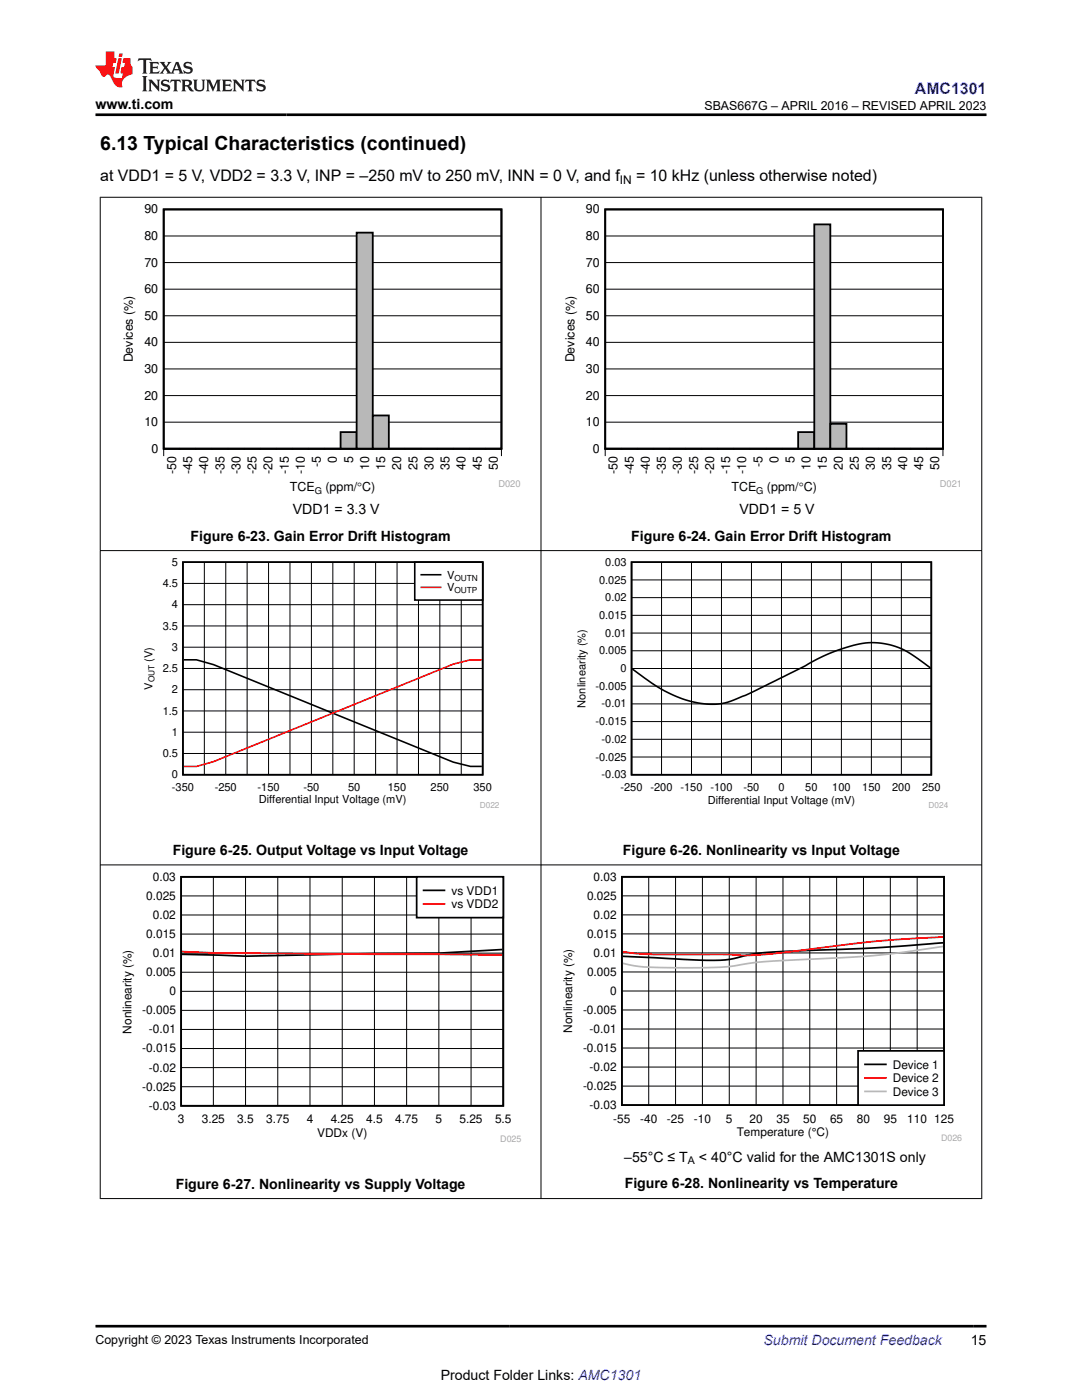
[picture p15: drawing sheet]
<svg xmlns="http://www.w3.org/2000/svg" width="216mm" height="279mm" viewBox="0 0 216 279" stroke-linecap="round" stroke-linejoin="round" font-family="sans-serif">
<defs><g id="words">
<text font-size="3.9" x="20" y="29.9">6.13 Typical Characteristics (continued)</text>
<text font-size="3.2" fill="#00f" x="182.6" y="18.7">AMC1301</text>
<g font-size="3.2">
<text x="20" y="36.1">at VDD1 = 5 V, VDD2 = 3.3 V, INP = –250 mV to 250 mV, INN = 0 V, and f</text>
<text x="126.9" y="36.1">= 10 kHz (unless otherwise noted)</text>
</g>
<g font-size="2.8">
<text x="19" y="21.8">www.ti.com</text>
<text x="38" y="107.9">Figure 6-23. Gain Error Drift Histogram</text>
<text x="58.4" y="102.7">VDD1 = 3.3 V</text>
<text x="126" y="107.9">Figure 6-24. Gain Error Drift Histogram</text>
<text x="147.6" y="102.7">VDD1 = 5 V</text>
<text x="34.5" y="170.6">Figure 6-25. Output Voltage vs Input Voltage</text>
<text x="124.3" y="170.6">Figure 6-26. Nonlinearity vs Input Voltage</text>
<text x="124.6" y="231.8">–55°C ≤ T</text>
<text x="139.5" y="231.8">&lt; 40°C valid for the AMC1301S only</text>
<text x="35.1" y="237.2">Figure 6-27. Nonlinearity vs Supply Voltage</text>
<text x="124.7" y="237">Figure 6-28. Nonlinearity vs Temperature</text>
<text x="193.7" y="268.5">15</text>
<text x="87.9" y="275.3">Product Folder Links: AMC1301</text>
</g>
<text font-size="2.8" fill="#00f" x="152.4" y="268.5">Submit Document Feedback</text>
<g font-size="2.5">
<text x="140.6" y="21.9">SBAS667G – APRIL 2016 – REVISED APRIL 2023</text>
<text x="28.8" y="47.9">80</text>
<text x="28.8" y="42.6">90</text>
<text x="116.9" y="47.9">80</text>
<text x="116.9" y="42.6">90</text>
<text x="28.8" y="53.2">70</text>
<text x="116.9" y="53.2">70</text>
<text x="28.8" y="58.5">60</text>
<text x="116.9" y="58.5">60</text>
<text x="28.8" y="63.8">50</text>
<text x="116.9" y="63.8">50</text>
<text x="28.8" y="69.1">40</text>
<text x="116.9" y="69.1">40</text>
<text x="26.5" y="72.3" transform="rotate(-90 26.5 72.3)">Devices (%)</text>
<text x="28.8" y="74.4">30</text>
<text x="114.6" y="72.3" transform="rotate(-90 114.6 72.3)">Devices (%)</text>
<text x="116.9" y="74.4">30</text>
<text x="28.8" y="79.8">20</text>
<text x="116.9" y="79.8">20</text>
<text x="28.8" y="85.1">10</text>
<text x="116.9" y="85.1">10</text>
<text x="30.2" y="90.4">0</text>
<text x="35.1" y="94.5" transform="rotate(-90 35.1 94.5)">-50</text>
<text x="38.4" y="94.5" transform="rotate(-90 38.4 94.5)">-45</text>
<text x="41.6" y="94.5" transform="rotate(-90 41.6 94.5)">-40</text>
<text x="44.8" y="94.5" transform="rotate(-90 44.8 94.5)">-35</text>
<text x="48" y="94.5" transform="rotate(-90 48 94.5)">-30</text>
<text x="51.2" y="94.5" transform="rotate(-90 51.2 94.5)">-25</text>
<text x="54.4" y="94.5" transform="rotate(-90 54.4 94.5)">-20</text>
<text x="57.6" y="94.5" transform="rotate(-90 57.6 94.5)">-15</text>
<text x="60.8" y="94.5" transform="rotate(-90 60.8 94.5)">-10</text>
<text x="64" y="93.2" transform="rotate(-90 64 93.2)">-5</text>
<text x="67.2" y="92.3" transform="rotate(-90 67.2 92.3)">0</text>
<text x="70.4" y="92.3" transform="rotate(-90 70.4 92.3)">5</text>
<text x="73.7" y="93.7" transform="rotate(-90 73.7 93.7)">10</text>
<text x="76.9" y="93.7" transform="rotate(-90 76.9 93.7)">15</text>
<text x="80.1" y="93.7" transform="rotate(-90 80.1 93.7)">20</text>
<text x="83.3" y="93.7" transform="rotate(-90 83.3 93.7)">25</text>
<text x="86.5" y="93.7" transform="rotate(-90 86.5 93.7)">30</text>
<text x="89.7" y="93.7" transform="rotate(-90 89.7 93.7)">35</text>
<text x="92.9" y="93.7" transform="rotate(-90 92.9 93.7)">40</text>
<text x="96.1" y="93.7" transform="rotate(-90 96.1 93.7)">45</text>
<text x="99.3" y="93.7" transform="rotate(-90 99.3 93.7)">50</text>
<text x="118.3" y="90.4">0</text>
<text x="123.2" y="94.5" transform="rotate(-90 123.2 94.5)">-50</text>
<text x="126.4" y="94.5" transform="rotate(-90 126.4 94.5)">-45</text>
<text x="129.7" y="94.5" transform="rotate(-90 129.7 94.5)">-40</text>
<text x="132.9" y="94.5" transform="rotate(-90 132.9 94.5)">-35</text>
<text x="136.1" y="94.5" transform="rotate(-90 136.1 94.5)">-30</text>
<text x="139.3" y="94.5" transform="rotate(-90 139.3 94.5)">-25</text>
<text x="142.5" y="94.5" transform="rotate(-90 142.5 94.5)">-20</text>
<text x="145.7" y="94.5" transform="rotate(-90 145.7 94.5)">-15</text>
<text x="148.9" y="94.5" transform="rotate(-90 148.9 94.5)">-10</text>
<text x="152.1" y="93.2" transform="rotate(-90 152.1 93.2)">-5</text>
<text x="155.3" y="92.3" transform="rotate(-90 155.3 92.3)">0</text>
<text x="158.5" y="92.3" transform="rotate(-90 158.5 92.3)">5</text>
<text x="161.8" y="93.7" transform="rotate(-90 161.8 93.7)">10</text>
<text x="165" y="93.7" transform="rotate(-90 165 93.7)">15</text>
<text x="168.2" y="93.7" transform="rotate(-90 168.2 93.7)">20</text>
<text x="171.4" y="93.7" transform="rotate(-90 171.4 93.7)">25</text>
<text x="174.6" y="93.7" transform="rotate(-90 174.6 93.7)">30</text>
<text x="177.8" y="93.7" transform="rotate(-90 177.8 93.7)">35</text>
<text x="181" y="93.7" transform="rotate(-90 181 93.7)">40</text>
<text x="184.2" y="93.7" transform="rotate(-90 184.2 93.7)">45</text>
<text x="187.4" y="93.7" transform="rotate(-90 187.4 93.7)">50</text>
<text x="57.9" y="98.1">TCE</text>
<text x="64.9" y="98.1">(ppm/qC)</text>
<text x="146" y="98.1">TCE</text>
<text x="153" y="98.1">(ppm/qC)</text>
<text x="19" y="268.2">Copyright © 2023 Texas Instruments Incorporated</text>
</g>
<g font-size="2.4">
<text x="123.7" y="36.7">IN</text>
<text x="29.2" y="179.6">0.025</text>
<text x="30.5" y="175.8">0.03</text>
<text x="90.1" y="178.5">vs VDD1</text>
<text x="117.1" y="179.6">0.025</text>
<text x="118.5" y="175.8">0.03</text>
<text x="30.5" y="183.4">0.02</text>
<text x="90.1" y="181.2">vs VDD2</text>
<text x="118.5" y="183.4">0.02</text>
<text x="29.2" y="187.2">0.015</text>
<text x="30.5" y="191">0.01</text>
<text x="117.1" y="187.2">0.015</text>
<text x="118.5" y="191">0.01</text>
<text x="29.2" y="194.8">0.005</text>
<text x="117.1" y="194.8">0.005</text>
<text x="28.4" y="202.4">-0.005</text>
<text x="33.8" y="198.6">0</text>
<text x="116.3" y="202.3">-0.005</text>
<text x="121.7" y="198.6">0</text>
<text x="26.2" y="206.3" transform="rotate(-90 26.2 206.3)">Nonlinearity (%)</text>
<text x="29.7" y="206.2">-0.01</text>
<text x="114.2" y="206.2" transform="rotate(-90 114.2 206.2)">Nonlinearity (%)</text>
<text x="116.3" y="209.9">-0.015</text>
<text x="117.7" y="206.1">-0.01</text>
<text x="28.4" y="210">-0.015</text>
<text x="29.7" y="213.8">-0.02</text>
<text x="117.7" y="213.7">-0.02</text>
<text x="178.2" y="213.3">Device 1</text>
<text x="178.2" y="215.9">Device 2</text>
<text x="28.4" y="217.7">-0.025</text>
<text x="29.7" y="221.5">-0.03</text>
<text x="116.3" y="217.5">-0.025</text>
<text x="117.7" y="221.3">-0.03</text>
<text x="178.2" y="218.6">Device 3</text>
<text x="35.5" y="224.2">3</text>
<text x="40.3" y="224.2">3.25</text>
<text x="47.4" y="224.2">3.5</text>
<text x="53.1" y="224.2">3.75</text>
<text x="61.2" y="224.2">4</text>
<text x="63.3" y="226.9">VDDx (V)</text>
<text x="66" y="224.2">4.25</text>
<text x="73.1" y="224.2">4.5</text>
<text x="78.8" y="224.2">4.75</text>
<text x="86.9" y="224.2">5</text>
<text x="91.7" y="224.2">5.25</text>
<text x="98.8" y="224.2">5.5</text>
<text x="122.4" y="224">-55</text>
<text x="127.7" y="224">-40</text>
<text x="133.1" y="224">-25</text>
<text x="138.5" y="224">-10</text>
<text x="144.9" y="224">5</text>
<text x="147" y="226.7">Temperature (°C)</text>
<text x="149.6" y="224">20</text>
<text x="154.9" y="224">35</text>
<text x="160.3" y="224">50</text>
<text x="165.6" y="224">65</text>
<text x="171" y="224">80</text>
<text x="176.3" y="224">95</text>
<text x="181" y="224">110 125</text>
</g>
<g font-size="2.2">
<text x="34.3" y="112.9">5</text>
<text x="120.8" y="112.9">0.03</text>
<text x="32.5" y="117.2">4.5</text>
<text x="89.2" y="115.5">V</text>
<text x="89.2" y="118">V</text>
<text x="119.6" y="116.5">0.025</text>
<text x="120.8" y="120">0.02</text>
<text x="32.5" y="125.6">3.5</text>
<text x="34.3" y="121.4">4</text>
<text x="119.6" y="123.5">0.015</text>
<text x="34.3" y="129.9">3</text>
<text x="119.6" y="130.6">0.005</text>
<text x="120.8" y="127.1">0.01</text>
<text x="30.4" y="137.6" transform="rotate(-90 30.4 137.6)">V</text>
<text x="30.4" y="132.1" transform="rotate(-90 30.4 132.1)">(V)</text>
<text x="32.5" y="134.1">2.5</text>
<text x="118.8" y="137.7">-0.005</text>
<text x="123.8" y="134.1">0</text>
<text x="32.5" y="142.6">1.5</text>
<text x="34.3" y="138.4">2</text>
<text x="116.8" y="141.2" transform="rotate(-90 116.8 141.2)">Nonlinearity (%)</text>
<text x="120" y="141.2">-0.01</text>
<text x="34.3" y="146.8">1</text>
<text x="118.8" y="144.7">-0.015</text>
<text x="120" y="148.3">-0.02</text>
<text x="32.5" y="151.1">0.5</text>
<text x="34.3" y="155.3">0</text>
<text x="118.8" y="151.8">-0.025</text>
<text x="120" y="155.3">-0.03</text>
<text x="34.3" y="157.8">-350</text>
<text x="42.8" y="157.8">-250</text>
<text x="51.4" y="157.8">-150</text>
<text x="51.6" y="160.4">Differential Input Voltage (mV)</text>
<text x="60.5" y="157.8">-50</text>
<text x="69.5" y="157.8">50</text>
<text x="77.4" y="157.8">150</text>
<text x="85.9" y="157.8">250</text>
<text x="94.5" y="157.8">350</text>
<text x="123.8" y="157.8">-250</text>
<text x="129.8" y="157.8">-200</text>
<text x="135.8" y="157.8">-150</text>
<text x="141.2" y="160.4">Differential Input Voltage (mV)</text>
<text x="141.8" y="157.8">-100</text>
<text x="148.4" y="157.8">-50</text>
<text x="155.3" y="157.8">0</text>
<text x="160.7" y="157.8">50</text>
<text x="166.1" y="157.8">100</text>
<text x="172" y="157.8">150</text>
<text x="178" y="157.8">200</text>
<text x="184" y="157.8">250</text>
</g>
<text font-size="2.1" x="137.3" y="232.4">A</text>
<g font-size="1.9">
<text x="62.8" y="98.5">G</text>
<text x="150.9" y="98.5">G</text>
</g>
<g font-size="1.9" fill="#a8a8a8">
<text x="99.4" y="97.1">D020</text>
<text x="187.5" y="97.1">D021</text>
</g>
<g font-size="1.8" fill="#a8a8a8">
<text x="99.8" y="227.9">D025</text>
<text x="187.8" y="227.8">D026</text>
</g>
<g font-size="1.7">
<text x="90.7" y="115.9">OUTN</text>
<text x="90.7" y="118.4">OUTP</text>
<text x="30.8" y="136.2" transform="rotate(-90 30.8 136.2)">OUT</text>
</g>
<text font-size="1.7" fill="#a8a8a8" x="95.8" y="161.3">D022</text>
<text font-size="1.6" fill="#a8a8a8" x="185.3" y="161.3">D024</text>
</g></defs>
<path d="M32.7 41.8h67.4v47.8h-67.4zM32.7 89.6h3.2zM35.9 89.6h3.2zM39.1 89.6h3.2zM42.3 89.6h3.2zM45.5 89.6h3.2zM48.7 89.6h3.2zM51.9 89.6h3.2zM55.1 89.6h3.2zM58.3 89.6h3.2zM61.6 89.6h3.2zM64.8 89.6h3.2z" fill="none" stroke="#000" stroke-width=".36"/>
<path d="M32.7 57.7h67.4M32.7 52.4h67.4M32.7 47.1h67.4M32.7 41.8h67.4M32.7 78.9h67.4M32.7 73.6h67.4M32.7 68.3h67.4M32.7 63h67.4M32.7 91v-1.4h67.4v1.4M32.7 84.3h67.4" fill="none" stroke="#000" stroke-width=".2"/>
<path d="M32.7 89.6h35.3" fill="none" stroke="#b8b8b8" stroke-width=".2"/>
<path d="M68 86.2h3.2v3.4h-3.2z" fill-rule="evenodd" fill="#b8b8b8"/>
<path d="M68 86.2h3.2v3.4h-3.2z" fill="none" stroke="#000" stroke-width=".36"/>
<path d="M71.2 46.4h3.2v43.2h-3.2z" fill-rule="evenodd" fill="#b8b8b8"/>
<path d="M71.2 46.4h3.2v43.2h-3.2z" fill="none" stroke="#000" stroke-width=".36"/>
<path d="M74.4 82.9h3.2v6.7h-3.2z" fill-rule="evenodd" fill="#b8b8b8"/>
<path d="M32.7 41.8h67.4v47.8h-67.4zM74.4 82.9h3.2v6.7h-3.2zM77.6 89.6h3.2zM80.8 89.6h3.2zM84 89.6h3.2zM87.2 89.6h3.2zM90.4 89.6h3.2zM93.6 89.6h3.2zM96.8 89.6h3.3z" fill="none" stroke="#000" stroke-width=".36"/>
<path d="M77.6 89.6h22.5" fill="none" stroke="#b8b8b8" stroke-width=".2"/>
<path d="M112.3 40.8h79.3v57.8h-79.3z" fill-rule="evenodd" fill="#fff"/>
<g fill="none" stroke="#000" stroke-width=".36">
<path d="M120.8 41.8h67.4v47.8h-67.4zM120.8 89.6h3.2zM124 89.6h3.2zM127.2 89.6h3.2zM130.4 89.6h3.2zM133.6 89.6h3.2zM136.8 89.6h3.2zM140 89.6h3.2zM143.2 89.6h3.2zM146.4 89.6h3.2zM149.6 89.6h3.3zM152.9 89.6h3.2z"/>
<path d="M156.1 89.6h3.2z"/>
</g>
<path d="M120.8 57.7h67.4M120.8 52.4h67.4M120.8 47.1h67.4M120.8 41.8h67.4M120.8 78.9h67.4M120.8 73.6h67.4M120.8 68.3h67.4M120.8 63h67.4M120.8 91v-1.4h67.4v1.4M120.8 84.3h67.4" fill="none" stroke="#000" stroke-width=".2"/>
<path d="M120.8 89.6h38.5" fill="none" stroke="#b8b8b8" stroke-width=".2"/>
<path d="M159.3 86.2h3.2v3.4h-3.2z" fill-rule="evenodd" fill="#b8b8b8"/>
<path d="M159.3 86.2h3.2v3.4h-3.2z" fill="none" stroke="#000" stroke-width=".36"/>
<path d="M162.5 44.8h3.2v44.8h-3.2z" fill-rule="evenodd" fill="#b8b8b8"/>
<path d="M162.5 44.8h3.2v44.8h-3.2z" fill="none" stroke="#000" stroke-width=".36"/>
<path d="M165.7 84.6h3.2v5h-3.2z" fill-rule="evenodd" fill="#b8b8b8"/>
<path d="M120.8 41.8h67.4v47.8h-67.4zM165.7 84.6h3.2v5h-3.2zM168.9 89.6h3.2zM172.1 89.6h3.2zM175.3 89.6h3.2zM178.5 89.6h3.2zM181.7 89.6h3.2zM184.9 89.6h3.3z" fill="none" stroke="#000" stroke-width=".36"/>
<path d="M168.9 89.6h19.3" fill="none" stroke="#b8b8b8" stroke-width=".2"/>
<path d="M28.3 111.3h71.4v50.1h-71.4z" fill-rule="evenodd" fill="#fff"/>
<path d="M36.5 112.2h59.8v42.4h-59.8zM36.6 131.7h2.6l3.4 .9 47.9 19.5 3.4 .9h2.3" fill="none" stroke="#000" stroke-width=".32"/>
<g fill="none" stroke="#000" stroke-width=".2">
<path d="M36.5 116.4h59.8M40.8 112.2v42.4M45 112.2v42.4M49.3 112.2v42.4M53.6 112.2v42.4M57.9 112.2v42.4M62.1 112.2v42.4M66.4 112.2v42.4M70.7 112.2v42.4M75 112.2v42.4M79.2 112.2v42.4M83.5 112.2v42.4"/>
<path d="M87.8 112.2v42.4M92 112.2v42.4M36.5 137.6h59.8M36.5 133.4h59.8M36.5 129.2h59.8M36.5 124.9h59.8M36.5 120.7h59.8M36.5 150.4h59.8M36.5 146.1h59.8M36.5 141.9h59.8"/>
</g>
<path d="M96.2 131.7h-2.3l-3.4 .8-47.9 19.5-3.4 1h-2.6" fill="none" stroke="#f00" stroke-width=".32"/>
<path d="M82.8 112.2h13.5v7.6h-13.5z" fill-rule="evenodd" fill="#fff"/>
<path d="M82.8 112.2h13.5v7.6h-13.5zM84 114.7h3.9" fill="none" stroke="#000" stroke-width=".32"/>
<path d="M84 117.2h3.9" fill="none" stroke="#f00" stroke-width=".32"/>
<path d="M114.7 111.3h74.5v50.1h-74.5z" fill-rule="evenodd" fill="#fff"/>
<path d="M126 112.2h59.8v42.4h-59.8zM185.7 133.3l-1.2-.9a16.5 16.5 0 0 0-8.2-4 18.2 18.2 0 0 0-9.6 1.5l-3.6 1.6-2.4 1.4-5.4 2.6a66 66 0 0 1-10.7 4.8 19.2 19.2 0 0 1-13.2-3.1l-5.2-3.7" fill="none" stroke="#000" stroke-width=".32"/>
<g fill="none" stroke="#000" stroke-width=".2">
<path d="M126 119.3h59.8M126 115.7h59.8M132 112.2v42.4M138 112.2v42.4M144 112.2v42.4M149.9 112.2v42.4M155.9 112.2v42.4M161.9 112.2v42.4M167.9 112.2v42.4M173.9 112.2v42.4M179.9 112.2v42.4M126 136.9h59.8"/>
<path d="M126 133.4h59.8M126 129.9h59.8M126 126.3h59.8M126 122.8h59.8M126 151.1h59.8M126 147.5h59.8M126 144h59.8M126 140.5h59.8"/>
</g>
<path d="M24 174h80v53.9h-80z" fill-rule="evenodd" fill="#fff"/>
<path d="M36.1 175h64.3v45.7h-64.3zM100.2 189.5l-12.6 .7-12.9 .1-25.7 .5-12.7-.3" fill="none" stroke="#000" stroke-width=".34"/>
<g fill="none" stroke="#000" stroke-width=".2">
<path d="M36.1 178.8h64.3M42.6 175v45.7M49 175v45.7M55.4 175v45.7M61.9 175v45.7M68.3 175v45.7M74.7 175v45.7M81.1 175v45.7M87.6 175v45.7M94 175v45.7M36.1 197.8h64.3M36.1 194h64.3"/>
<path d="M36.1 190.2h64.3M36.1 186.4h64.3M36.1 182.6h64.3M36.1 216.9h64.3M36.1 213.1h64.3M36.1 209.3h64.3M36.1 205.4h64.3M36.1 201.6h64.3"/>
</g>
<path d="M36.3 189.9l7.6 .3 56.3 .4" fill="none" stroke="#f00" stroke-width=".34"/>
<path d="M83.1 175h17.3v8.1h-17.3z" fill-rule="evenodd" fill="#fff"/>
<path d="M83.1 175h17.3v8.1h-17.3zM84.5 177.7h4.2" fill="none" stroke="#000" stroke-width=".34"/>
<path d="M84.5 180.4h4.2" fill="none" stroke="#f00" stroke-width=".34"/>
<path d="M111.9 174h80.1v53.8h-80.1z" fill-rule="evenodd" fill="#fff"/>
<path d="M124.1 175h64.3v45.6h-64.3zM188.2 188.2a461 461 0 0 1-32 1.7 38.5 38.5 0 0 0-10.5 1.6 93.2 93.2 0 0 1-15.2-.4l-6.3-.3" fill="none" stroke="#000" stroke-width=".34"/>
<g fill="none" stroke="#000" stroke-width=".2">
<path d="M124.1 178.8h64.3M129.4 175v45.6M134.8 175v45.6M140.2 175v45.6M145.5 175v45.6M150.9 175v45.6M156.2 175v45.6M161.6 175v45.6M166.9 175v45.6M172.3 175v45.6M177.7 175v45.6M183 175v45.6"/>
<path d="M124.1 197.8h64.3M124.1 194h64.3M124.1 190.2h64.3M124.1 186.4h64.3M124.1 182.6h64.3M124.1 216.8h64.3M124.1 213h64.3M124.1 209.2h64.3M124.1 205.4h64.3M124.1 201.6h64.3"/>
</g>
<path d="M188.2 187a257.4 257.4 0 0 0-29.8 2.8 58.1 58.1 0 0 1-14.7 .7h-13.2l-3.5-.2-2.8-.4" fill="none" stroke="#f00" stroke-width=".34"/>
<path d="M188.2 188.9a185.6 185.6 0 0 1-27.5 2.6 88.9 88.9 0 0 0-13 1 74.7 74.7 0 0 1-14.5 .6 29.9 29.9 0 0 1-9-.9" fill="none" stroke="#b8b8b8" stroke-width=".34"/>
<path d="M171.2 209.7h17.2v10.9h-17.2z" fill-rule="evenodd" fill="#fff"/>
<path d="M171.2 209.7h17.2v10.9h-17.2zM172.6 212.4h4.2" fill="none" stroke="#000" stroke-width=".34"/>
<path d="M172.6 215.1h4.2" fill="none" stroke="#f00" stroke-width=".34"/>
<path d="M172.6 217.8h4.2" fill="none" stroke="#b8b8b8" stroke-width=".34"/>
<path d="M19.9 39.4h176.1M20 39.3v200M107.9 39.3v200M195.9 39.3v200M19.9 109.9h176.1M19.9 172.6h176.1M19.9 239.2h176.1" fill="none" stroke="#000" stroke-width=".2"/>
<path d="M27.7 11.6l-.2 .6 .5-.2h.6v.1v2.2l-.2 .4h1l-.2-.4v-2.2v-.1h.5l.5 .2-.1-.6zM29.8 12.4l.2 .3v1.6l-.2 .4h1.9l.1-.6a1.08 1.08 0 0 1-1.3 .2v-.7h.6l.4 .2v-.7l-.4 .2h-.6v-.5l.2-.2a1 1 0 0 1 1 .3l-.1-.5zM31.8 12.4l1 1.1-1 1.2h.9l-.2-.2 .4-.8 .5 .8-.2 .2h1.6l-.2-.2 .1-.5h1l.1 .5-.1 .2h.9l-.2-.4-.8-1.9h-.5l-1 2.1-.8-1.1 .9-1h-.8l.2 .2-.5 .6-.3-.6 .1-.2zM35.2 12.8l.4 1h-.8zM36.8 12.5a.65 .65 0 0 0-.2 .7 .65 .65 0 0 0 .6 .5l.7 .1 .1 .3a.79 .79 0 0 1-.7 .4 .79 .79 0 0 1-.7-.5l.1 .7 .2-.1a.93 .93 0 0 0 1.1 0 .93 .93 0 0 0 .4-.9 1.46 1.46 0 0 0-1.2-.6l-.1-.3a1.09 1.09 0 0 1 1.2 .2l-.2-.6-.1 .1-.6-.2zM28.4 15.2l.2 .4v2.2l-.2 .4h1l-.2-.4v-2.2l.2-.4zM29.6 15.9l.2 .4v1.5l-.2 .4h.8l-.3-.4v-1.3l1.7 1.8v-2l.2-.4h-.8l.2 .2 .1 1.1-1.2-1.3zM32.3 16a.65 .65 0 0 0-.2 .8 .65 .65 0 0 0 .7 .4l.6 .2 .1 .2a.79 .79 0 0 1-.7 .4 .79 .79 0 0 1-.7-.5l.1 .7 .2-.1a.93 .93 0 0 0 1.1 .1 .93 .93 0 0 0 .4-1 1.46 1.46 0 0 0-1.2-.5l-.1-.4a1.09 1.09 0 0 1 1.2 .2l-.2-.6-.1 .1-.6-.1zM34.1 15.9l-.1 .6a.63 .63 0 0 1 .7-.3l.1 1.6-.3 .4h1l-.2-.4v-1.6a.66 .66 0 0 1 .8 .3l-.1-.6zM36.2 15.9l.2 .4v1.5l-.2 .4h.9l-.2-.2v-.7h.5l.1 .2a.79 .79 0 0 0 1.2 .6l-1-.9a.61 .61 0 0 0 .6-.6 .61 .61 0 0 0-.5-.7zM36.9 16.2h.2a.47 .47 0 0 1 .5 .1 .47 .47 0 0 1 .1 .5l-.2 .1-.6 .1zM38.5 15.9l.2 .2a2.27 2.27 0 0 0 .4 2 1.04 1.04 0 0 0 1.7-.7v-1.3l.2-.2h-.8l.2 .4v1.1a.6 .6 0 0 1-.6 .6 .6 .6 0 0 1-.6-.6v-1.1l.3-.4zM41.1 15.9l.2 .4v1.5l-.2 .4h.7l-.2-.4v-1.4l.9 1.9 .8-1.9v1.4l-.2 .4h1l-.3-.4v-1.5l.3-.4h-.8l-.7 1.5-.7-1.5zM44.3 15.9l.2 .4v1.5l-.2 .4h1.9l.1-.6a1.09 1.09 0 0 1-1.3 .2v-.7h.6l.4 .2v-.6l-.4 .2h-.6v-.6l.2-.1a1.01 1.01 0 0 1 1 .3l-.1-.6zM46.4 15.9l.3 .4v1.5l-.3 .4h.8l-.2-.4v-1.3l1.6 1.8v-2l.2-.4h-.7l.2 .2v1.1l-1.2-1.3zM49 15.9l-.1 .6a.63 .63 0 0 1 .8-.3v1.6l-.3 .4h1l-.2-.4v-1.6a.66 .66 0 0 1 .8 .3l-.1-.6zM51.4 16a.65 .65 0 0 0-.2 .8 .65 .65 0 0 0 .6 .4l.6 .2 .2 .2a.79 .79 0 0 1-.8 .4 .79 .79 0 0 1-.6-.5l.1 .7 .2-.1a.93 .93 0 0 0 1 .1 .93 .93 0 0 0 .5-1 1.46 1.46 0 0 0-1.3-.5l-.1-.4a1.09 1.09 0 0 1 1.3 .2l-.2-.6-.2 .1-.5-.1z" fill="#231f20"/>
<path d="M21.1 10.3v2.7h-2.1l.1 .4 .9 1a.95 .95 0 0 0 .9 .9 .59 .59 0 0 1 .6-.4 .59 .59 0 0 1 .5 .3l.4 .8a1.59 1.59 0 0 0 2.1 1.4 1.61 1.61 0 0 1 1-2.3l1-.3-.1-1.5a1.59 1.59 0 0 1-.4-1.7h-1.4l-.2 .9h.5l-.1 .9h-.5l-.2 .9v.3l.4 .1-.2 .9h-.6a.73 .73 0 0 1-1.1-.7l.3-1.5h-.5l.2-.9h.5l.2-.9h-.5v-1.3zM23.6 11.6l-.6 3.1h.7l.6-3.1zM23.8 10.7l-.1 .6h.7l.1-.6z" fill="#ed1c24"/>
<path d="M19 22.9h177.8M19 264.7h177.8" fill="none" stroke="#000" stroke-width=".53"/>
<use href="#words"/>
</svg>
